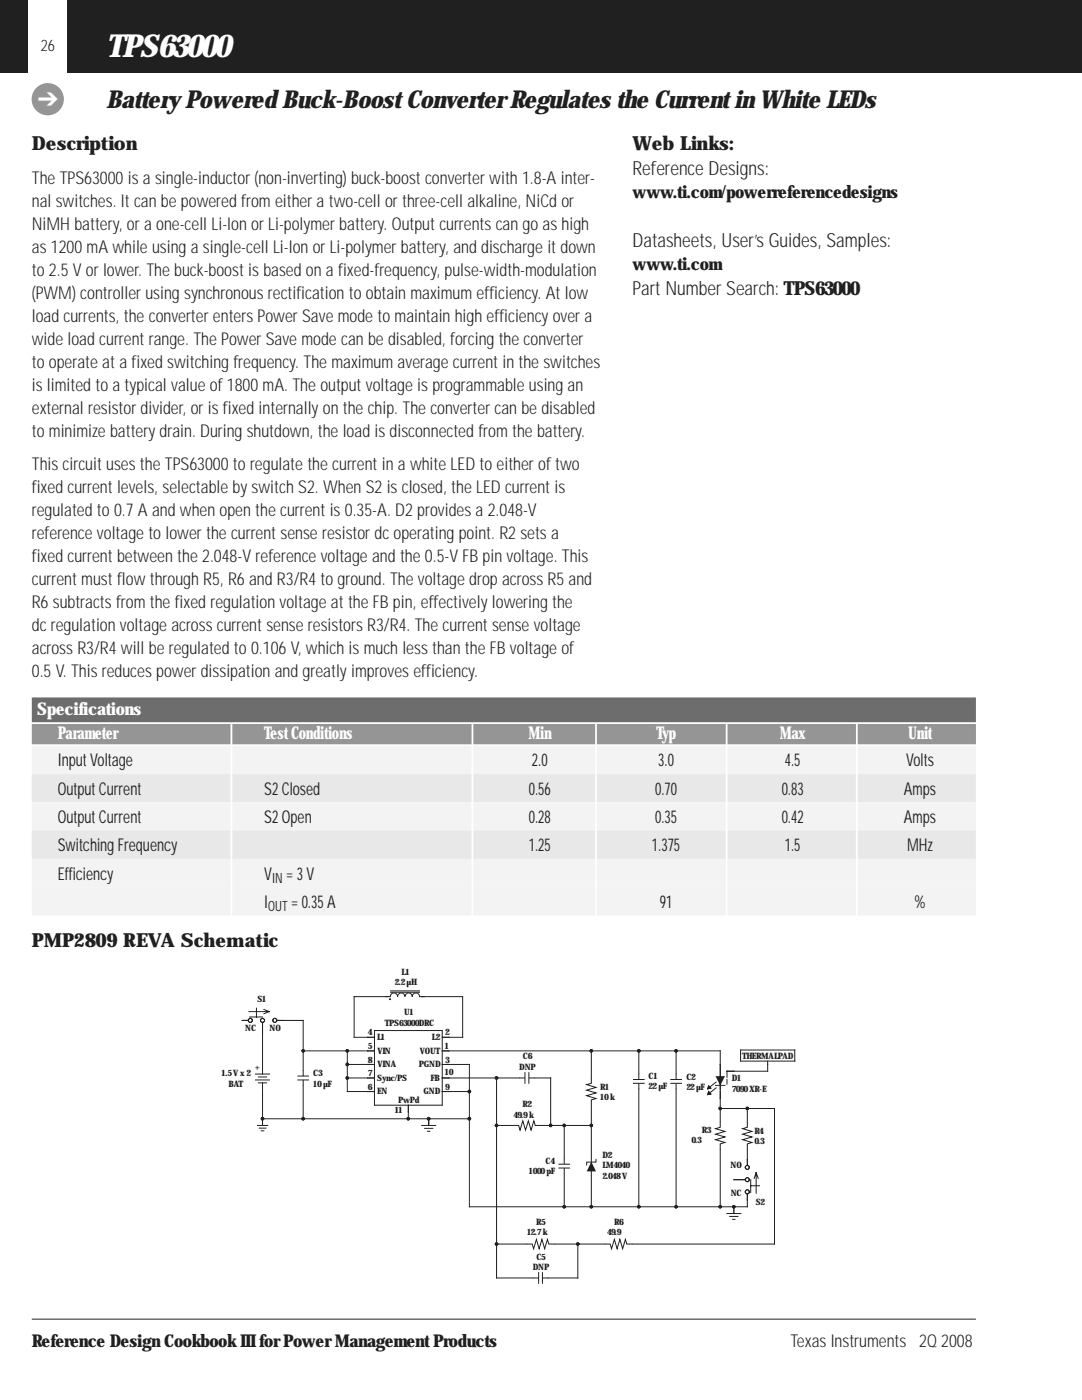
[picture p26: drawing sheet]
<svg xmlns="http://www.w3.org/2000/svg" width="216mm" height="279mm" viewBox="0 0 216 279" stroke-linecap="round" stroke-linejoin="round" font-family="sans-serif">
<defs><g id="words">
<text font-size="6.3" fill="#fff" x="21.2" y="11.3">TPS63000</text>
<text font-size="4.9" fill="#231f20" x="21.2" y="21.5">BatteryPoweredBuck-BoostConverterRegulates the CurrentinWhite LEDs</text>
<text font-size="4.6" fill="#fff" x="7.5" y="21.4">➔</text>
<g font-size="3.9" fill="#231f20">
<text x="6.3" y="30">Description</text>
<text x="126.2" y="30">Web Links:</text>
<text x="126.2" y="34.9">ReferenceDesigns:</text>
<text x="126.2" y="49.4">Datasheets, User’sGuides, Samples:</text>
<text x="126.2" y="58.9">PartNumberSearch: TPS63000</text>
<text x="6.3" y="189">PMP2809 REVA Schematic</text>
</g>
<g font-size="3.5" fill="#231f20">
<text x="6.3" y="41.3">nal switches. Itcanbepowered fromeithera two-cell orthree-cell alkaline, NiCd or</text>
<text x="6.3" y="36.7">TheTPS63000isa single-inductor(non-inverting) buck-boostconverterwith1.8-A inter-</text>
<text x="126.2" y="39.5">www.ti.com/powerreferencedesigns</text>
<text x="6.3" y="45.8">NiMH battery, ora one-cell Li-IonorLi-polymerbattery. Outputcurrentscangoashigh</text>
<text x="6.3" y="50.4">as1200mA whileusinga single-cell Li-IonorLi-polymerbattery, and dischargeitdown</text>
<text x="126.2" y="54">www.ti.com</text>
<text x="6.3" y="59.6">(PWM) controllerusingsynchronousrectificationtoobtainmaximumefficiency. Atlow</text>
<text x="6.3" y="55">to2.5Vorlower. Thebuck-boostisbased ona fixed-frequency, pulse-width-modulation</text>
<text x="6.3" y="64.2">load currents, theconverterentersPowerSavemodetomaintainhighefficiencyovera</text>
<text x="6.3" y="68.8">wideload currentrange. ThePowerSavemodecanbedisabled, forcingtheconverter</text>
<text x="6.3" y="77.9">islimited toa typical valueof1800mA. Theoutputvoltageisprogrammableusingan</text>
<text x="6.3" y="73.4">tooperateata fixed switchingfrequency. Themaximumaveragecurrentintheswitches</text>
<text x="6.3" y="82.5">external resistordivider, orisfixed internallyonthechip. Theconvertercanbedisabled</text>
<text x="6.3" y="87.1">tominimizebatterydrain. Duringshutdown, theload isdisconnected fromthebattery.</text>
<text x="6.3" y="93.8">ThiscircuitusestheTPS63000toregulatethecurrentina whiteLED toeitheroftwo</text>
<text x="6.3" y="98.4">fixed currentlevels, selectablebyswitchS2. WhenS2isclosed, theLED currentis</text>
<text x="6.3" y="107.6">referencevoltagetolowerthecurrentsenseresistordcoperatingpoint. R2setsa</text>
<text x="6.3" y="103">regulated to0.7 A and whenopenthecurrentis0.35-A. D2providesa 2.048-V</text>
<text x="6.3" y="112.2">fixed currentbetweenthe2.048-Vreferencevoltageand the0.5-VFB pinvoltage. This</text>
<text x="6.3" y="116.7">currentmustflowthroughR5, R6 and R3/R4toground. ThevoltagedropacrossR5and</text>
<text x="6.3" y="125.9">dcregulationvoltageacrosscurrentsenseresistorsR3/R4. Thecurrentsensevoltage</text>
<text x="6.3" y="121.3">R6 subtractsfromthefixed regulationvoltageattheFB pin, effectivelyloweringthe</text>
<text x="6.3" y="130.5">acrossR3/R4will beregulated to0.106 V, whichismuchlessthantheFB voltageof</text>
<text x="6.3" y="135.1">0.5V. Thisreducespowerdissipationand greatlyimprovesefficiency.</text>
<text x="11.5" y="153">InputVoltage</text>
<text x="106.1" y="153">2.0</text>
<text x="131.3" y="153">3.0</text>
<text x="156.6" y="153">4.5</text>
<text x="180.8" y="153">Volts</text>
<text x="11.5" y="158.6">OutputCurrent</text>
<text x="52.7" y="158.6">S2Closed</text>
<text x="105.5" y="158.6">0.56</text>
<text x="130.7" y="158.6">0.70</text>
<text x="156" y="158.6">0.83</text>
<text x="180.4" y="158.6">Amps</text>
<text x="11.5" y="164.2">OutputCurrent</text>
<text x="52.7" y="164.2">S2Open</text>
<text x="105.5" y="164.2">0.28</text>
<text x="130.7" y="164.2">0.35</text>
<text x="156" y="164.2">0.42</text>
<text x="180.4" y="164.2">Amps</text>
<text x="11.5" y="169.9">Switching Frequency</text>
<text x="105.5" y="169.9">1.25</text>
<text x="130.1" y="169.9">1.375</text>
<text x="156.6" y="169.9">1.5</text>
<text x="181" y="169.9">MHz</text>
<text x="11.5" y="175.5">Efficiency</text>
<text x="52.7" y="175.5">V</text>
<text x="57.1" y="175.5">=3V</text>
<text x="52.7" y="181.2">I</text>
<text x="58.1" y="181.2">=0.35A</text>
<text x="131.7" y="181.2">91</text>
<text x="182.5" y="181.2">%</text>
<text x="6.3" y="268.8">Reference DesignCookbookIII forPowerManagementProducts</text>
<text x="157.7" y="268.8">TexasInstruments 2Q2008</text>
</g>
<g font-size="3.5" fill="#fff">
<text x="7.4" y="142.7">Specifications</text>
<text x="11.5" y="147.5">Parameter</text>
<text x="52.7" y="147.5">TestConditions</text>
<text x="105.4" y="147.5">Min</text>
<text x="131" y="147.5">Typ</text>
<text x="155.6" y="147.5">Max</text>
<text x="181.2" y="147.5">Unit</text>
</g>
<text font-size="3.2" fill="#231f20" x="8.1" y="10.2">26</text>
<g font-size="2.8" fill="#231f20">
<text x="54.3" y="176.2">IN</text>
<text x="53.5" y="181.9">OUT</text>
</g>
<g font-size="1.8" fill="#231f20">
<text x="78.8" y="196.6">2.2µH</text>
<text x="80.1" y="194.6">L1</text>
<text x="51.4" y="200">S1</text>
<text x="80.6" y="202.6">U1</text>
<text x="48.9" y="205.8">NC</text>
<text x="53.8" y="205.8">NO</text>
<text x="73.4" y="206.6">4</text>
<text x="73.4" y="209.4">5</text>
<text x="75.2" y="207.6">L1</text>
<text x="76.8" y="204.7">TPS63000DRC</text>
<text x="86.2" y="207.6">L2</text>
<text x="88.8" y="209.4">1</text>
<text x="88.8" y="206.6">2</text>
<text x="44.2" y="214.8">1.5V x 2</text>
<text x="50.9" y="213.6">+</text>
<text x="62.5" y="214.8">C3</text>
<text x="73.4" y="212.1">8</text>
<text x="73.4" y="214.8">7</text>
<text x="75.3" y="215.7">Sync/PS</text>
<text x="75.3" y="210.3">VIN</text>
<text x="75.3" y="213">VINA</text>
<text x="83.6" y="213">PGND</text>
<text x="83.8" y="210.3">VOUT</text>
<text x="85.9" y="215.7">FB</text>
<text x="88.8" y="214.5">10</text>
<text x="88.8" y="212.1">3</text>
<text x="103.6" y="213.5">DNP</text>
<text x="104.3" y="211.4">C6</text>
<text x="129.4" y="215.3">C1</text>
<text x="137" y="215.5">C2</text>
<text x="146" y="215.8">D1</text>
<text x="148.1" y="211.4">THERMALPAD</text>
<text x="45.6" y="216.9">BAT</text>
<text x="62.5" y="216.9">10µF</text>
<text x="73.4" y="217.5">6</text>
<text x="75.2" y="218.4">EN</text>
<text x="79.4" y="220.2">PwPd</text>
<text x="84.5" y="218.4">GND</text>
<text x="88.8" y="217.5">9</text>
<text x="104.3" y="221">R2</text>
<text x="119.8" y="217.4">R1</text>
<text x="119.8" y="219.5">10k</text>
<text x="129.4" y="217.4">22µF</text>
<text x="137" y="217.5">22µF</text>
<text x="146" y="217.9">7090XR-E</text>
<text x="78.8" y="222">11</text>
<text x="102.5" y="223.1">49.9k</text>
<text x="140" y="226">R3</text>
<text x="150.5" y="226.3">R4</text>
<text x="108.8" y="232.2">C4</text>
<text x="120.2" y="231.1">D2</text>
<text x="120.2" y="233.2">LM4040</text>
<text x="138" y="228.1">0.3</text>
<text x="145.8" y="233.2">NO</text>
<text x="150.5" y="228.4">0.3</text>
<text x="105.5" y="234.3">1000pF</text>
<text x="120.2" y="235.2">2.048V</text>
<text x="145.8" y="238.8">NC</text>
<text x="107" y="244.4">R5</text>
<text x="122.6" y="244.4">R6</text>
<text x="150.8" y="240.5">S2</text>
<text x="105.2" y="246.5">12.7k</text>
<text x="107" y="251.4">C5</text>
<text x="121.1" y="246.5">49.9</text>
<text x="106.3" y="253.5">DNP</text>
</g>
</g></defs>
<path d="M-.1 -.1h216v14.6h-216z" fill="#231f20"/>
<path d="M5.6 -.1h7.8v14.6h-7.8z" fill="#fff"/>
<circle cx="9.5" cy="19.8" r="3.2" fill="#939598"/>
<path d="M6.3 263.3h188.4" fill="none" stroke="#231f20" stroke-width=".2"/>
<path d="M6.3 141.7h188.4" fill="none" stroke="#6c6d70" stroke-width="4.9" stroke-linecap="butt"/>
<path d="M6.3 146.5h188.4" fill="none" stroke="#939598" stroke-width="4.1" stroke-linecap="butt"/>
<path d="M6.3 151.7h188.4M6.3 162.9h188.4M6.3 174.2h188.4M6.3 179.9h188.4" fill="none" stroke="#f2f3f4" stroke-width="5.6" stroke-linecap="butt"/>
<path d="M6.3 157.3h188.4M6.3 168.6h188.4" fill="none" stroke="#e7e8e9" stroke-width="5.6" stroke-linecap="butt"/>
<path d="M6.3 192.1h188.4v65.1h-188.4z" fill="#fff"/>
<circle cx="52.4" cy="223.3" r=".26" fill="#231f20"/>
<g fill="none" stroke="#231f20" stroke-width=".2">
<path d="M51.4 224.6h2M51.7 225.1h1.4M52.1 225.7h.6M52.4 223.3v1.3"/>
<circle cx="52.4" cy="223.3" r=".26"/>
</g>
<circle cx="60.5" cy="223.3" r=".26" fill="#231f20"/>
<circle cx="60.5" cy="223.3" r=".26" fill="none" stroke="#231f20" stroke-width=".2"/>
<circle cx="60.5" cy="209.7" r=".25" fill="#231f20"/>
<circle cx="60.5" cy="209.7" r=".25" fill="none" stroke="#231f20" stroke-width=".2"/>
<circle cx="69.3" cy="215.1" r=".26" fill="#231f20"/>
<g fill="none" stroke="#231f20" stroke-width=".2">
<path d="M69.3 215.1v2.7"/>
<circle cx="69.3" cy="215.1" r=".26"/>
</g>
<circle cx="69.3" cy="212.4" r=".26" fill="#231f20"/>
<circle cx="69.3" cy="212.4" r=".26" fill="none" stroke="#231f20" stroke-width=".2"/>
<circle cx="69.3" cy="209.7" r=".25" fill="#231f20"/>
<g fill="none" stroke="#231f20" stroke-width=".2">
<path d="M70.7 207h2.7"/>
<circle cx="69.3" cy="209.7" r=".25"/>
</g>
<circle cx="81.5" cy="223.3" r=".26" fill="#231f20"/>
<circle cx="81.5" cy="223.3" r=".26" fill="none" stroke="#231f20" stroke-width=".2"/>
<circle cx="85.5" cy="223.3" r=".26" fill="#231f20"/>
<circle cx="85.5" cy="223.3" r=".26" fill="none" stroke="#231f20" stroke-width=".2"/>
<circle cx="93.6" cy="223.3" r=".26" fill="#231f20"/>
<circle cx="93.6" cy="223.3" r=".26" fill="none" stroke="#231f20" stroke-width=".2"/>
<circle cx="93.6" cy="217.8" r=".26" fill="#231f20"/>
<circle cx="93.6" cy="217.8" r=".26" fill="none" stroke="#231f20" stroke-width=".2"/>
<circle cx="99.1" cy="248.3" r=".25" fill="#231f20"/>
<circle cx="99.1" cy="248.3" r=".25" fill="none" stroke="#231f20" stroke-width=".2"/>
<circle cx="99.1" cy="224.6" r=".25" fill="#231f20"/>
<g fill="none" stroke="#231f20" stroke-width=".2">
<path d="M99.1 224.6h3.3"/>
<circle cx="99.1" cy="224.6" r=".25"/>
</g>
<circle cx="99.1" cy="215.1" r=".26" fill="#231f20"/>
<g fill="none" stroke="#231f20" stroke-width=".2">
<path d="M99.1 215.1h4.5"/>
<circle cx="99.1" cy="215.1" r=".26"/>
</g>
<circle cx="109.9" cy="224.6" r=".25" fill="#231f20"/>
<g fill="none" stroke="#231f20" stroke-width=".2">
<path d="M106.7 215.1h3.2M107.9 224.6h2"/>
<circle cx="109.9" cy="224.6" r=".25"/>
</g>
<circle cx="112.6" cy="240.8" r=".25" fill="#231f20"/>
<circle cx="112.6" cy="240.8" r=".25" fill="none" stroke="#231f20" stroke-width=".2"/>
<circle cx="112.6" cy="224.6" r=".25" fill="#231f20"/>
<circle cx="112.6" cy="224.6" r=".25" fill="none" stroke="#231f20" stroke-width=".2"/>
<circle cx="115.3" cy="248.3" r=".25" fill="#231f20"/>
<circle cx="115.3" cy="248.3" r=".25" fill="none" stroke="#231f20" stroke-width=".2"/>
<circle cx="118" cy="240.8" r=".25" fill="#231f20"/>
<circle cx="118" cy="240.8" r=".25" fill="none" stroke="#231f20" stroke-width=".2"/>
<circle cx="118" cy="224.6" r=".25" fill="#231f20"/>
<circle cx="118" cy="224.6" r=".25" fill="none" stroke="#231f20" stroke-width=".2"/>
<circle cx="118" cy="209.7" r=".25" fill="#231f20"/>
<circle cx="118" cy="209.7" r=".25" fill="none" stroke="#231f20" stroke-width=".2"/>
<circle cx="127.5" cy="240.8" r=".26" fill="#231f20"/>
<circle cx="127.5" cy="240.8" r=".26" fill="none" stroke="#231f20" stroke-width=".2"/>
<circle cx="127.5" cy="209.7" r=".26" fill="#231f20"/>
<circle cx="127.5" cy="209.7" r=".26" fill="none" stroke="#231f20" stroke-width=".2"/>
<circle cx="143.7" cy="240.8" r=".25" fill="#231f20"/>
<circle cx="143.7" cy="240.8" r=".25" fill="none" stroke="#231f20" stroke-width=".2"/>
<circle cx="146.4" cy="240.8" r=".25" fill="#231f20"/>
<g fill="none" stroke="#231f20" stroke-width=".2">
<path d="M143.7 219.2v2M143.7 240.8h2.7"/>
<circle cx="146.4" cy="240.8" r=".25"/>
</g>
<circle cx="143.7" cy="221.2" r=".25" fill="#231f20"/>
<g fill="none" stroke="#231f20" stroke-width=".2">
<path d="M149.1 239.5v1.3"/>
<circle cx="143.7" cy="221.2" r=".25"/>
</g>
<circle cx="149.1" cy="221.2" r=".25" fill="#231f20"/>
<g fill="none" stroke="#231f20" stroke-width=".2">
<path d="M70.7 198.9v8.1M92.3 198.9v8.1h-2.7M52.4 206.4v5.5M52.4 218.6v4.7M56.4 203.6h4.1v10M60.5 209.7h8.8v5.4M60.5 216.7v6.6M89.6 215.1h9.5v39.9M89.6 212.4h4.1v28.4M89.6 217.8h4.1M109.9 215.1v9.5h8.1M118 209.7v5.4"/>
<path d="M127.5 209.7v4.6M127.5 217.4v23.4M143.7 209.7v2.7M153.2 212.4v1.4M81.5 221.9v1.4h4v1.3M112.6 234.3v6.5h5.4v-6.1M112.6 224.6v6.6M118 220.6v10.3M143.7 221.2v2.7M143.7 229.4v11.4M149.1 221.2v2.7M149.1 229.4v2"/>
<path d="M154.5 221.2v27.1M110.6 248.3h10M115.3 248.3v6.7"/>
<circle cx="149.1" cy="221.2" r=".25"/>
</g>
<circle cx="134.9" cy="240.8" r=".25" fill="#231f20"/>
<g fill="none" stroke="#231f20" stroke-width=".2">
<path d="M127.5 240.8h7.4"/>
<circle cx="134.9" cy="240.8" r=".25"/>
</g>
<circle cx="134.9" cy="209.7" r=".25" fill="#231f20"/>
<g fill="none" stroke="#231f20" stroke-width=".2">
<path d="M70.7 198.9h6.7M77.8 199.4l.1 .1zM84.2 198.9h8.1M69.3 209.7h4.1M69.3 212.4h4.1M69.3 217.8h4.1M69.3 215.1h4.1M89.6 209.7h54.1M134.9 217.4v23.4h8.8M134.9 209.7v4.6M143.7 212.4v1.4M143.7 217.8v1.4"/>
<path d="M145.1 215.4v1M153.2 213.8h-8.1v1.2M52.4 223.3h8.1M85.5 223.3h8.2M143.7 221.2h10.8M146.4 235.4h2.3M149.1 231.4v1.2M149.1 238.3v1.2M149.8 236.6h1.8M149.8 235.4v2.6M150.9 234.1v4M150.9 234.1l-.4 1.1"/>
<path d="M150.9 234.1l.4 1.1M93.7 240.8h18.9M99.1 255h7.2M99.1 248.3h6M109.4 255h5.9M118 240.8h9.5M149.1 240.8h-2.7v1.4"/>
<circle cx="134.9" cy="209.7" r=".25"/>
<circle cx="149.1" cy="237.9" r=".4"/>
<circle cx="149.1" cy="233" r=".4"/>
<circle cx="149.1" cy="235.4" r=".4"/>
</g>
<path d="M141.4 216.7l.4 .5-.6 .1z" fill="#231f20"/>
<path d="M141.4 216.7l.4 .5-.6 .1z" fill="none" stroke="#231f20" stroke-width=".2"/>
<path d="M141.4 217.8l.4 .5-.6 .2z" fill="#231f20"/>
<g fill="none" stroke="#231f20" stroke-width=".2">
<path d="M76.9 198.9h1a.73 .73 0 0 1 .7-.7 .73 .73 0 0 1 .7 .7 .73 .73 0 0 1 .8-.7 .73 .73 0 0 1 .7 .7 .73 .73 0 0 1 .7-.7 .73 .73 0 0 1 .8 .7 .73 .73 0 0 1 .7-.7 .73 .73 0 0 1 .7 .7h1.1M77.8 198h6M77.8 197.8h6M48.3 203.6h1.3M49.7 201.9h4M49.8 203h2.6M51.2 201.2v1.8M52.4 204v2.4M52.7 201.5l1 .4M53.7 201.9l-1 .4M55.2 203.6h1.2M59.3 215.5h2.4"/>
<path d="M59.3 214.7h2.4M60.5 213.6v1.1M60.5 215.5v1.2M73.4 215.1h1.3M73.4 207h1.3M73.4 209.7h1.3M73.4 217.8h1.3M73.4 212.4h1.3M74.7 205.7h13.5v14.9h-13.5zM88.2 215.1h1.4M88.2 207h1.4M88.2 209.7h1.4"/>
<path d="M88.2 217.8h1.4M88.2 212.4h1.4M103.6 215.1h1.1M104.7 214v2.3M105.5 215.1h1.2M105.5 214v2.3M118 215.1v1.1l-.9 .3 1.8 .5-1.8 .6 1.8 .5-1.8 .6 1.8 .5-.9 .3v1.1M126.3 215.4h2.3M126.3 216.2h2.3M127.5 214.3v1.1M127.5 216.2v1.2M133.7 215.4h2.4"/>
<path d="M133.7 216.2h2.4M134.9 214.3v1.1M134.9 216.2v1.2M141.4 217.8l.4 .5-.6 .2zM142.9 216l-1.6 1.2M142.9 217.1l-1.6 1.2M143.7 212.4v6.8M147.8 209.6h10.8v2.2h-10.8zM153.2 211.8v.6M60.5 223.3h21M81.5 220.6v1.3M84.1 224.6h2.8"/>
<path d="M84.7 225.2h1.7M85.3 225.8h.5M85.5 223.5v1.1M102.4 224.6h1.1l.3 .9 .5-1.8 .6 1.8 .5-1.8 .6 1.8 .5-1.8 .3 .9h1.1M111.4 232.3h2.4M111.4 233.1h2.4M112.6 231.2v1.1M112.6 233.1v1.2M143.7 223.9v1.1l-.9 .3 1.8 .5-1.8 .6 1.8 .5-1.8 .6 1.8 .5-.9 .3v1.1M149.1 223.9v1.1l-.9 .3 1.9 .5-1.9 .6 1.9 .5-1.9 .6 1.9 .5-1 .3v1.1M105.1 248.3h1.1l.3 .9 .5-1.9 .6 1.9 .5-1.9 .6 1.9 .5-1.9 .3 1h1.1M106.3 255h1.2"/>
<path d="M107.5 253.9v2.3M108.2 253.9v2.3M108.2 255h1.2M120.6 248.3h1.2l.2 .9 .6-1.9 .5 1.9 .6-1.9 .5 1.9 .6-1.9 .3 1h29.4M145 242.2h2.8M145.6 242.8h1.6M146.2 243.3h.5M146.4 241v1.2"/>
<circle cx="50" cy="203.6" r=".41"/>
<circle cx="52.4" cy="203.6" r=".4"/>
<circle cx="54.8" cy="203.6" r=".4"/>
</g>
<path d="M118 231.9l.9 1.9h-1.8z" fill="#231f20"/>
<path d="M118 230.9v3.8M118.9 231.3v.6h-1.8v.7" fill="none" stroke="#231f20" stroke-width=".2"/>
<path d="M142.8 214.8h1.8l-.9 1.9z" fill="#231f20"/>
<path d="M51 214.4h2.8M51 215.5h2.8M51.6 214.9h1.6M51.6 216.1h1.6M52.4 211.9v2.5M52.4 216.1v2.5M142.8 216.6h1.8M143.7 213.8v3.8" fill="none" stroke="#231f20" stroke-width=".2"/>
<path d="M43.3 248.2h36.1v9h-36.1z" fill="#fff"/>
<path d="M46.2 144.5v38.9M94.3 144.5v38.9M118.9 144.5v38.9M145 144.5v38.9M171 144.5v38.9" fill="none" stroke="#fff" stroke-width=".35"/>
<use href="#words"/>
</svg>
